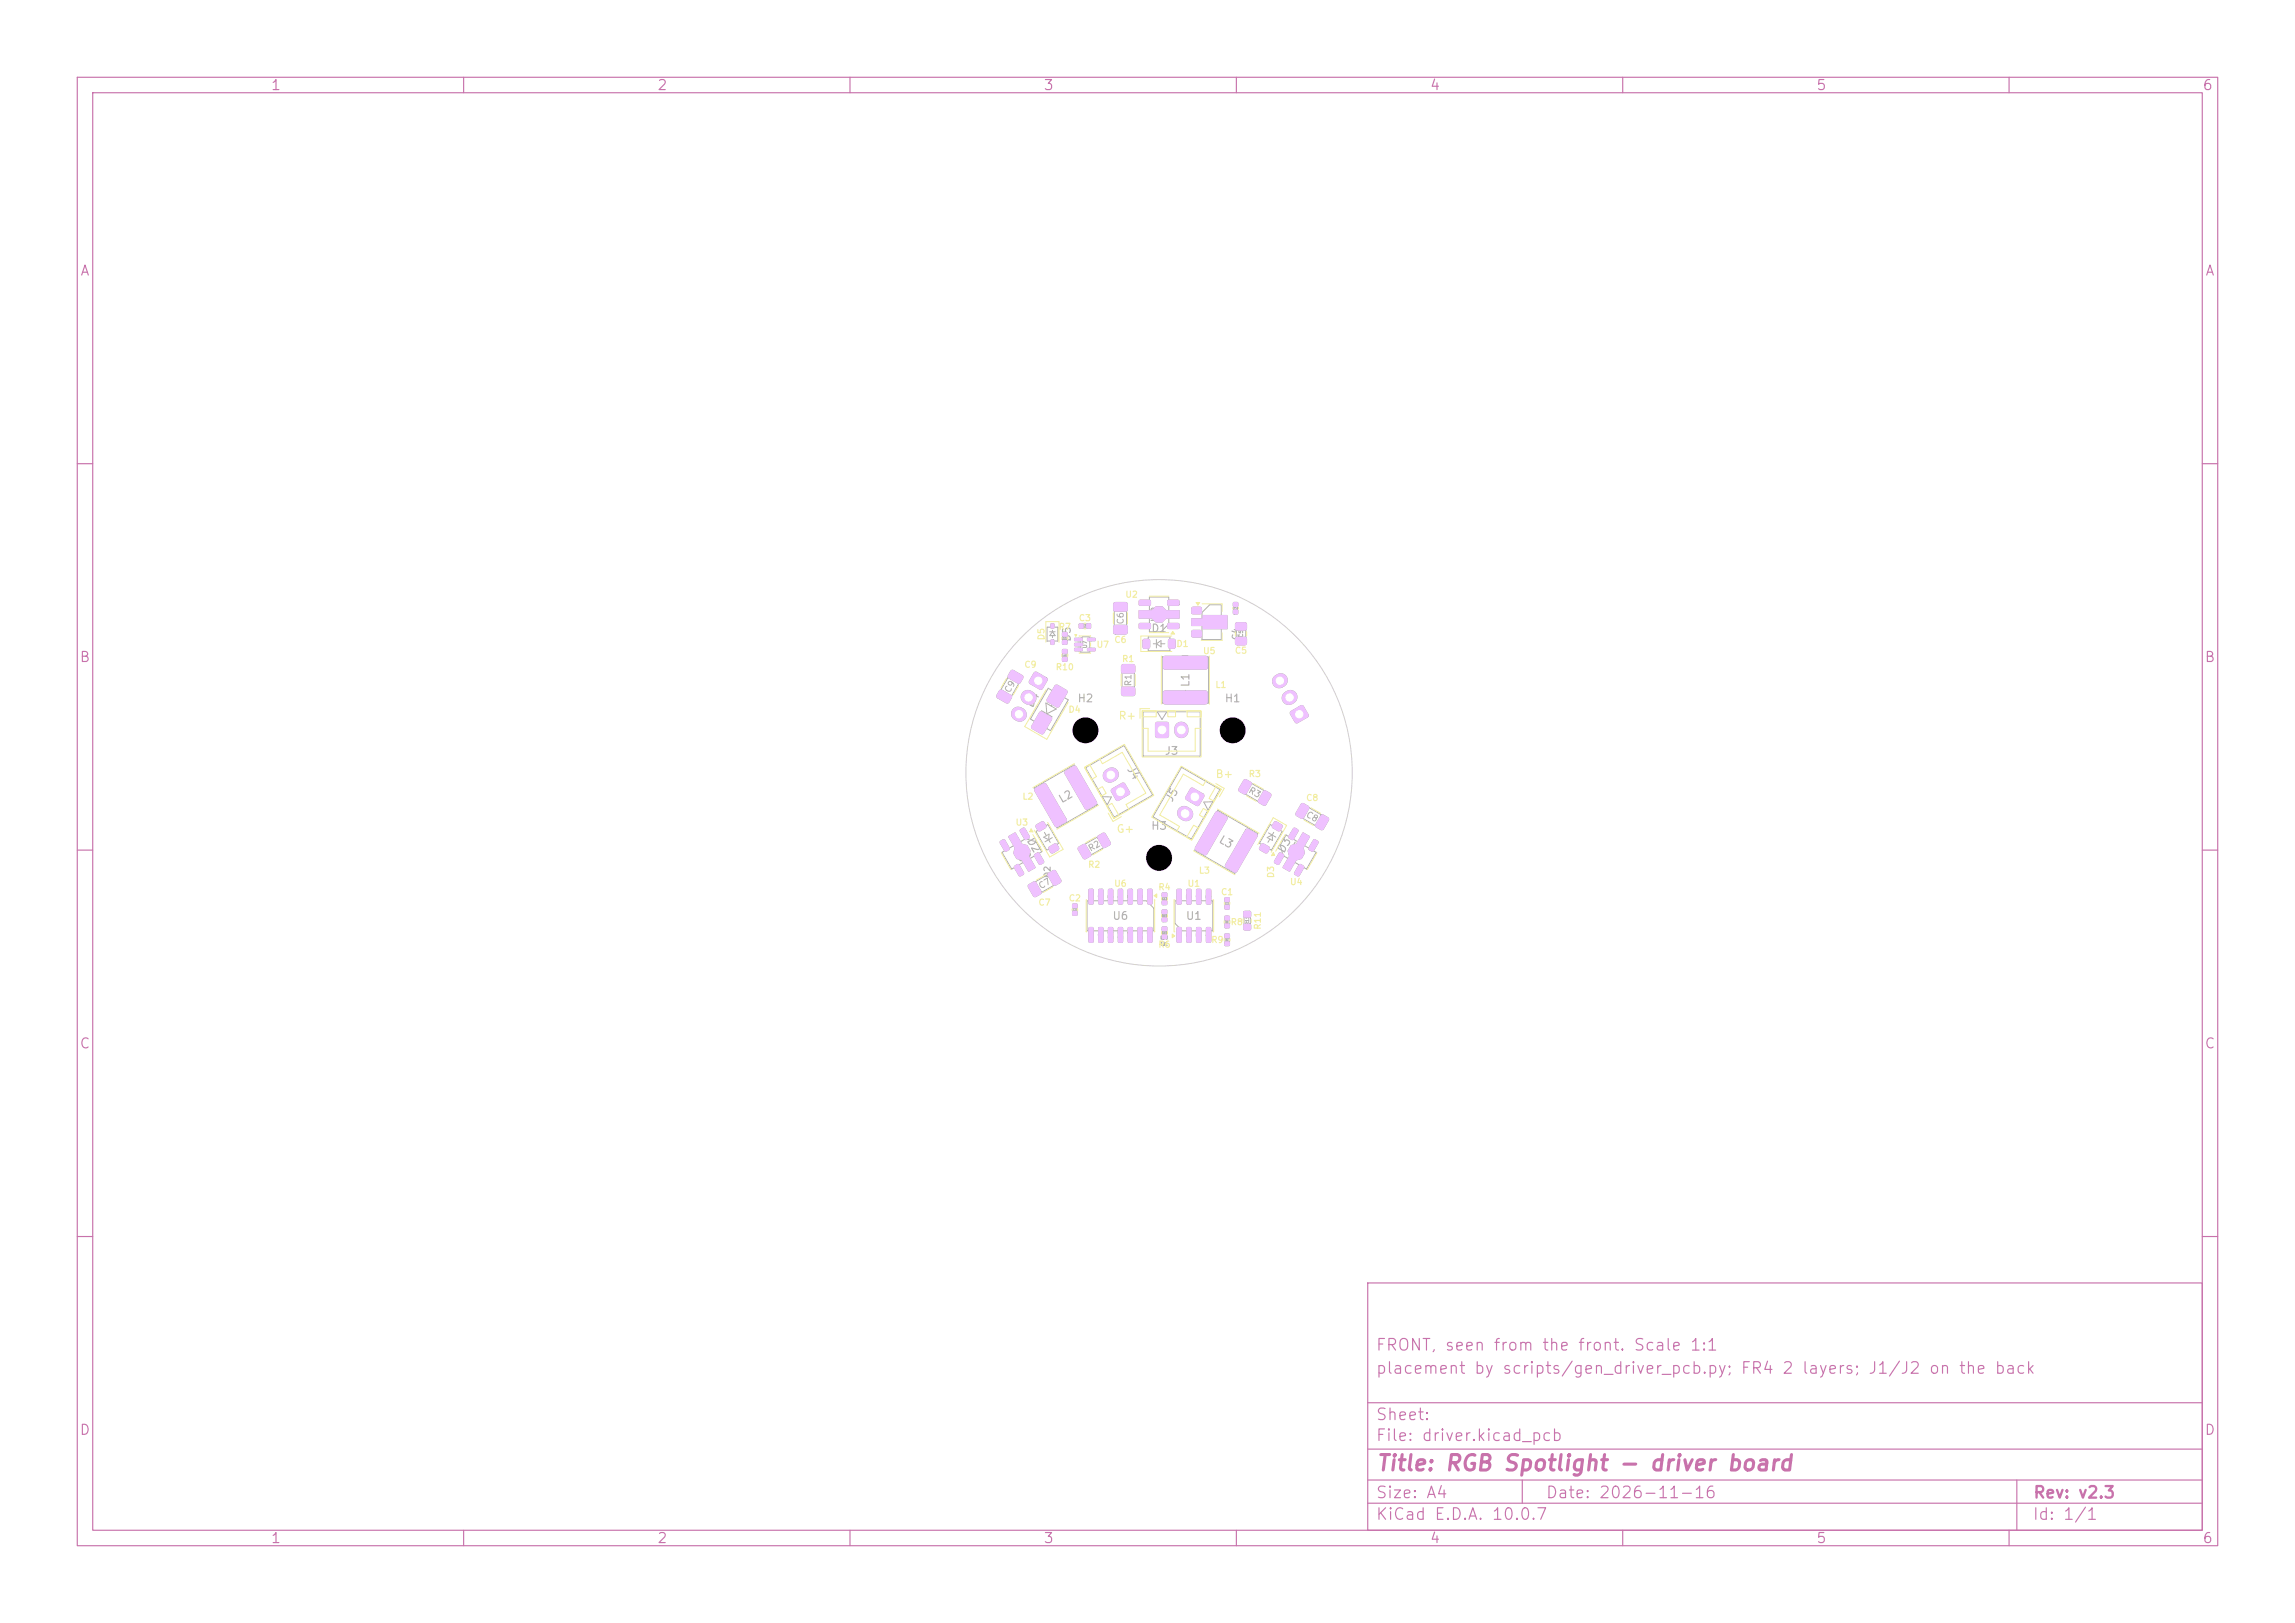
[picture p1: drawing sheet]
<svg xmlns="http://www.w3.org/2000/svg" width="297mm" height="210mm" viewBox="0 0 297 210" stroke-linecap="round" stroke-linejoin="round" font-family="sans-serif">
<defs><g id="words">
<text font-size="2" fill="#c872ab" x="178" y="190.8">Title: RGB Spotlight - driver board</text>
<g font-size="1.7" fill="#afafaf">
<text x="149" y="80.8">2</text>
<text x="152.4" y="87">2</text>
<text x="152.4" y="91.5">1</text>
<text x="133.5" y="111.2" transform="rotate(-90 133.5 111.2)">2</text>
<text x="169" y="111.2" transform="rotate(-90 169 111.2)">2</text>
</g>
<text font-size="1.5" fill="#afafaf" x="155.6" y="81.7">2</text>
<g font-size="1.5" fill="#c872ab">
<text x="178" y="178.1">placement by scripts/gen_driver_pcb.py; FR4 2 layers; J1/J2 on the back</text>
<text x="178" y="175.1">FRONT, seen from the front. Scale 1:1</text>
<text x="178" y="184.1">Sheet:</text>
<text x="178" y="186.8">File: driver.kicad_pcb</text>
<text x="178" y="197">KiCad E.D.A. 10.0.7</text>
<text x="178" y="194.2">Size: A4</text>
<text x="200" y="194.2">Date: 2026-11-16</text>
<text x="263" y="197">Id: 1/1</text>
<text x="263" y="194.2">Rev: v2.3</text>
</g>
<g font-size="1.3" fill="#c872ab">
<text x="35" y="12">1</text>
<text x="85" y="12">2</text>
<text x="135" y="12">3</text>
<text x="185" y="12">4</text>
<text x="235" y="12">5</text>
<text x="285" y="12">6</text>
<text x="10.3" y="36">A</text>
<text x="285.3" y="36">A</text>
<text x="10.2" y="86">B</text>
<text x="285.2" y="86">B</text>
<text x="10.2" y="136">C</text>
<text x="285.2" y="136">C</text>
<text x="10.2" y="186">D</text>
<text x="285.2" y="186">D</text>
<text x="35" y="200">1</text>
<text x="85" y="200">2</text>
<text x="135" y="200">3</text>
<text x="185" y="200">4</text>
<text x="235" y="200">5</text>
<text x="285" y="200">6</text>
</g>
<g font-size="1" fill="#afafaf">
<text x="138.8" y="83.1" transform="rotate(-90 138.8 83.1)">D5</text>
<text x="148.9" y="82.1">D1</text>
<text x="150.3" y="80.6" transform="rotate(-90 150.3 80.6)">U2</text>
<text x="157.8" y="81.6" transform="rotate(-90 157.8 81.6)">U5</text>
<text x="154.2" y="89" transform="rotate(-90 154.2 89)">L1</text>
<text x="133.7" y="91.9" transform="rotate(-60 133.7 91.9)">D4</text>
<text x="139.4" y="91.1">H2</text>
<text x="158.4" y="91.1">H1</text>
<text x="145.6" y="99.6" transform="rotate(60 145.6 99.6)">J4</text>
<text x="150.7" y="97.9">J3</text>
<text x="137.4" y="104.2" transform="rotate(-30 137.4 104.2)">L2</text>
<text x="148.9" y="107.6">H3</text>
<text x="151.8" y="104" transform="rotate(-60 151.8 104)">J5</text>
<text x="131.9" y="111.9" transform="rotate(-30 131.9 111.9)">U3</text>
<text x="132.6" y="108.8" transform="rotate(60 132.6 108.8)">D2</text>
<text x="157.5" y="109.1" transform="rotate(30 157.5 109.1)">L3</text>
<text x="166.3" y="110.7" transform="rotate(-60 166.3 110.7)">D3</text>
<text x="166.7" y="109.9" transform="rotate(30 166.7 109.9)">U4</text>
<text x="143.9" y="119.3">U6</text>
<text x="153.4" y="119.3">U1</text>
</g>
<g font-size="1" fill="#f2eda1">
<text x="144.7" y="93.4">R+</text>
<text x="157.2" y="100.9">B+</text>
<text x="144.4" y="108">G+</text>
</g>
<g font-size=".8" fill="#f2eda1">
<text x="145.6" y="77.5">U2</text>
<text x="135.4" y="82.9" transform="rotate(-90 135.4 82.9)">D5</text>
<text x="136.9" y="81.7">R7</text>
<text x="139.5" y="80.6">C3</text>
<text x="144.1" y="83.4">C6</text>
<text x="152.2" y="83.9">D1</text>
<text x="132.5" y="86.6">C9</text>
<text x="136.6" y="86.9">R10</text>
<text x="141.8" y="84">U7</text>
<text x="145.1" y="85.9">R1</text>
<text x="155.6" y="84.8">U5</text>
<text x="157.2" y="89.2">L1</text>
<text x="159.7" y="84.8">C5</text>
<text x="138.2" y="92.4">D4</text>
<text x="161.5" y="100.7">R3</text>
<text x="131.4" y="107">U3</text>
<text x="132.2" y="103.7">L2</text>
<text x="169" y="103.8">C8</text>
<text x="140.7" y="112.5">R2</text>
<text x="155.1" y="113.2">L3</text>
<text x="165.1" y="113.7" transform="rotate(-90 165.1 113.7)">D3</text>
<text x="134.3" y="117.4">C7</text>
<text x="138.2" y="116.8">C2</text>
<text x="144.1" y="114.9">U6</text>
<text x="149.8" y="115.4">R4</text>
<text x="153.6" y="114.9">U1</text>
<text x="157.9" y="116">C1</text>
<text x="166.9" y="114.7">U4</text>
<text x="149.8" y="122.8">R6</text>
<text x="156.7" y="122.2">R9</text>
<text x="163.4" y="120.4" transform="rotate(-90 163.4 120.4)">R11</text>
</g>
<g font-size=".8" fill="#afafaf">
<text x="145.6" y="80.9" transform="rotate(-90 145.6 80.9)">C6</text>
<text x="160.5" y="82.9" transform="rotate(-90 160.5 82.9)">C4</text>
<text x="130.8" y="89.9" transform="rotate(-60 130.8 89.9)">C9</text>
<text x="146.6" y="88.9" transform="rotate(-90 146.6 88.9)">R1</text>
<text x="161.3" y="102.6" transform="rotate(30 161.3 102.6)">R3</text>
<text x="168.8" y="105.8" transform="rotate(30 168.8 105.8)">C8</text>
<text x="136.1" y="113.7" transform="rotate(-90 136.1 113.7)">D2</text>
<text x="141.2" y="110.4" transform="rotate(-30 141.2 110.4)">R2</text>
<text x="134.7" y="115.3" transform="rotate(-30 134.7 115.3)">C7</text>
<text x="151.3" y="122.6" transform="rotate(-90 151.3 122.6)">R5</text>
</g>
<g font-size=".7" fill="#afafaf">
<text x="150.9" y="94.8" transform="rotate(-90 150.9 94.8)">1</text>
<text x="153.4" y="94.8" transform="rotate(-90 153.4 94.8)">2</text>
<text x="143.4" y="100.8">2</text>
<text x="153" y="105.8">2</text>
</g>
<g font-size=".6" fill="#afafaf">
<text x="134" y="88.6">1</text>
<text x="165.3" y="88.6">3</text>
<text x="131.5" y="92.9">3</text>
<text x="132.7" y="90.7">2</text>
<text x="166.5" y="90.7">2</text>
<text x="167.8" y="92.9">1</text>
<text x="144.6" y="102.9">1</text>
<text x="154.3" y="103.6">1</text>
<text x="141.6" y="116.4" transform="rotate(-90 141.6 116.4)">7</text>
<text x="142.9" y="116.4" transform="rotate(-90 142.9 116.4)">6</text>
<text x="144.2" y="116.4" transform="rotate(-90 144.2 116.4)">5</text>
<text x="145.5" y="116.4" transform="rotate(-90 145.5 116.4)">4</text>
<text x="146.7" y="116.4" transform="rotate(-90 146.7 116.4)">3</text>
<text x="148" y="116.4" transform="rotate(-90 148 116.4)">2</text>
<text x="149.3" y="116.4" transform="rotate(-90 149.3 116.4)">1</text>
<text x="153.1" y="116.4" transform="rotate(-90 153.1 116.4)">8</text>
<text x="154.3" y="116.4" transform="rotate(-90 154.3 116.4)">7</text>
<text x="155.6" y="116.4" transform="rotate(-90 155.6 116.4)">6</text>
<text x="156.9" y="116.4" transform="rotate(-90 156.9 116.4)">5</text>
<text x="141.6" y="121.3" transform="rotate(-90 141.6 121.3)">8</text>
<text x="142.9" y="121.3" transform="rotate(-90 142.9 121.3)">9</text>
<text x="144.2" y="121.6" transform="rotate(-90 144.2 121.6)">10</text>
<text x="145.5" y="121.6" transform="rotate(-90 145.5 121.6)">11</text>
<text x="146.7" y="121.6" transform="rotate(-90 146.7 121.6)">12</text>
<text x="148" y="121.6" transform="rotate(-90 148 121.6)">13</text>
<text x="149.3" y="121.6" transform="rotate(-90 149.3 121.6)">14</text>
<text x="153.1" y="121.3" transform="rotate(-90 153.1 121.3)">1</text>
<text x="154.3" y="121.3" transform="rotate(-90 154.3 121.3)">2</text>
<text x="155.6" y="121.3" transform="rotate(-90 155.6 121.3)">3</text>
<text x="156.9" y="121.3" transform="rotate(-90 156.9 121.3)">4</text>
</g>
<g font-size=".5" fill="#afafaf">
<text x="140.8" y="84" transform="rotate(-90 140.8 84)">U7</text>
<text x="161" y="82.5" transform="rotate(-90 161 82.5)">C5</text>
</g>
<text font-size=".4" fill="#afafaf" x="161.7" y="119.7" transform="rotate(-90 161.7 119.7)">R11</text>
<g font-size=".3" fill="#afafaf">
<text x="138" y="82.9" transform="rotate(-90 138 82.9)">R7</text>
<text x="139.4" y="83">1</text>
<text x="139.4" y="83.7">2</text>
<text x="140.1" y="81.2">C3</text>
<text x="141" y="83">5</text>
<text x="160.1" y="79" transform="rotate(-90 160.1 79)">C4</text>
<text x="138" y="85.2" transform="rotate(-90 138 85.2)">R10</text>
<text x="139.4" y="84.3">3</text>
<text x="141" y="84.3">4</text>
<text x="131.7" y="112.8">4</text>
<text x="139.3" y="118" transform="rotate(-90 139.3 118)">C2</text>
<text x="150.9" y="118.8" transform="rotate(-90 150.9 118.8)">R5</text>
<text x="150.9" y="116.6" transform="rotate(-90 150.9 116.6)">R4</text>
<text x="159" y="117.2" transform="rotate(-90 159 117.2)">C1</text>
<text x="159" y="119.6" transform="rotate(-90 159 119.6)">R8</text>
<text x="150.9" y="121" transform="rotate(-90 150.9 121)">R6</text>
<text x="159" y="121.9" transform="rotate(-90 159 121.9)">R9</text>
</g>
<g font-size=".2" fill="#afafaf">
<text x="137.7" y="82.3">2</text>
<text x="159.8" y="79.3">1</text>
</g>
</g></defs>
<g fill="none" stroke="#c872ab" stroke-width=".15">
<path d="M10 10h277v190h-277zM12 12h273v186h-273zM60 10v2M110 10v2M160 10v2M210 10v2M260 10v2M10 60h2M285 60h2M10 110h2M285 110h2M10 160h2"/>
<path d="M177 166h108v32h-108zM285 160h2M60 198v2M110 198v2M160 198v2M177 194.5h108M177 191.5h108M177 187.5h108M177 181.5h108M197 191.5v3M210 198v2M260 198v2"/>
<path d="M261 191.5v6.5"/>
</g>
<circle cx="150" cy="100" r="25" fill="none" stroke="#d0d2cd" stroke-width=".13"/>
<g fill="none" stroke="#afafaf" stroke-width=".13">
<path d="M144.2 78h.1h1.4l.2 .2v.7l-.3 .2h-1.3l-.2-.3zM144.2 78.4h1.6v3.2h-1.6zM147.4 79h1.7l.5-.5h.8l.5 .5h1.7v1h-1.7l-.5 .5h-.8l-.5-.5h-1.7zM147.5 77.7h1.3l.1 .1v.4l-.2 .2-1.2-.1-.1-.1zM148.7 77.3h2.5v3.5l-1 1h-1.5zM151.2 77.7h1.3l.1 .1v.4l-.2 .2-1.2-.1-.1-.1zM154.3 78.6h1.1l.1 .2v.5l-.2 .1h-1l-.1-.2zM155.5 79.3l1.1-1h1.4v4.5h-2.5zM159.6 78.9h.6v.5h-.6zM159.6 78h.6v.5h-.6zM159.6 78.2h.6v1h-.6zM129.4 89.3h.3l1.2 .7v.3l-.4 .6-.3 .1-1.2-.8v-.2z"/>
<path d="M130.8 87.1l1.4 .8-1.6 2.7-1.4-.8zM130.9 86.8l.2-.1 1.2 .8 .1 .2-.4 .7h-.3l-1.2-.7v-.3zM131.2 91.8l.6-.3 .6 .2a.85 .85 0 0 1 .3 1.2 .85 .85 0 0 1-1.2 .3l-.2-.1a.85 .85 0 0 1-.1-1.3zM132.4 89.6l.6-.3 .6 .3a.85 .85 0 0 1 .4 1.1 .85 .85 0 0 1-1.2 .3l-.2-.1a.85 .85 0 0 1-.2-1.3zM133.9 87h.3l1.2 .7 .1 .2v.2l-.7 1.1h-.2l-1.3-.7-.1-.2v-.2zM134.6 92.1h.3l1.2 .8v.2l-1 1.7-.2 .2-.2-.1-1.2-.8v-.2zM134.8 92l1.4 .8M135.4 91l1.3 .7-1.2 .7zM135.5 92.4l-.5 .7M135.5 81.2h1.4v1.8h-1.4zM135.6 89.1l2.6 1.5-2.3 3.9-2.6-1.5zM135.9 81.8h.7"/>
<path d="M136 80.7h.4v.6h-.4zM136 82.8h.4v.6h-.4zM136.2 81.8l.4 .5h-.7zM136.2 81.6v.2M136.2 82.3v.2M136.5 90.5l-.5 .9M136.6 88.7h.3l1.2 .8v.2l-1 1.7-.2 .1h-.2l-1.2-.8v-.2zM137.5 82.9h.6v.4h-.6zM137.5 81.9h.6v.4h-.6zM137.5 85.1h.6v.4h-.6zM137.5 84.1h.6v.4h-.6zM137.5 82.1h.6v1h-.6z"/>
<path d="M137.5 84.3h.6v1h-.6zM137.8 99.8l1.2-.6h.2l2.7 4.6v.2l-1.1 .7h-.3l-2.7-4.6zM139.1 82.6h.9l.1 .3h-1zM139.1 83.3l.9-.1 .1 .3-1 .1zM139.1 83.9h.9l.1 .3h-1zM139.7 80.7h.5v.6h-.5zM139.9 80.7h1v.6h-1zM140.1 82.4h.9v2h-1.2v-1.7zM140.5 99.3l5-2.8 3.7 6.4-5 2.8zM140.6 80.7h.5v.6h-.5zM140.8 83.9h.9v.3h-.9zM140.8 82.6h.9v.3h-.9z"/>
<path d="M143 99.8l.5-.3a.85 .85 0 0 1 1.1 .3 .85 .85 0 0 1-.3 1.1l-.3 .2a.85 .85 0 0 1-1.1-.2 .85 .85 0 0 1 .1-1.1zM144.2 81l.1-.1h1.4l.2 .2v.8l-.3 .1h-1.3l-.2-.2zM145.2 86h.2h1.3l.2 .2v.7l-.3 .2h-1.3l-.2-.3zM145.2 89l.2-.1h1.3l.2 .2v.8l-.3 .1h-1.3l-.2-.2zM145.2 86.4h1.6v3.2h-1.6zM147.5 80.7h1.3l.1 .1v.4l-.2 .2-1.2-.1-.1-.1zM147.9 92.1h7.4v5.7h-7.4zM148 82.8l.1-.1 .6 .1 .1 .1-.1 .9-.1 .1-.6-.1-.1-.1zM148.6 82.4h2.8v1.8h-2.8zM149.3 83.3h.4M149.6 93.5l.2-.1 1.4 .1v.2v1.5v.2h-.2h-1.4l-.1-.2v-1.5zM149.7 82.8v1.1"/>
<path d="M149.7 83.3l.5-.4v.8zM149.8 92.1l.6 1 .6-1M150.2 83.3h.5M150.4 85h6v6h-6zM150.6 89.5l.2-.1h5.3l.1 .3v1.2l-.2 .2h-5.3l-.1-.3zM150.6 85l.2-.1h5.3l.1 .2v1.3l-.2 .2h-5.3l-.1-.2zM151.2 80.7h1.3l.1 .1v.4l-.2 .2-1.2-.1-.1-.1zM151.3 82.8l.1-.1 .6 .1 .1 .1-.1 .9-.1 .1-.6-.1-.1-.1zM152.3 93.7a.85 .85 0 0 1 .9-.2 .85 .85 0 0 1 .5 .8v.3a.85 .85 0 0 1-.8 .8 .85 .85 0 0 1-.9-.8l.1-.5zM152.9 99.3l5 2.9-3.7 6.4-5-2.9zM154.2 80h1.5v-.4h3.1v1.8h-3.1v-.4h-1.5zM154.3 81.6h1.1l.1 .2v.5l-.2 .1h-1l-.1-.2z"/>
<path d="M159.9 82.5l.2-.1 1.1 .1 .1 .2v.6l-.2 .1h-1.1l-.1-.2zM159.9 80.6h.2h1.1l.1 .2v.6l-.2 .2-1.1-.1-.1-.2zM160 81h1.2v2h-1.2zM164.9 87.5l.4-.2a.85 .85 0 0 1 1.2 .3 .85 .85 0 0 1-.3 1.2l-.2 .1a.85 .85 0 0 1-1.1-.2 .85 .85 0 0 1 0-1.2zM166.2 89.7l.4-.2a.85 .85 0 0 1 1.1 .3 .85 .85 0 0 1-.3 1.1l-.2 .1a.85 .85 0 0 1-1.1-.2 .85 .85 0 0 1 .1-1.1zM167 92.1l1.3-.8h.2l.8 1.1v.2l-.1 .2-1.3 .7h-.2l-.7-1.1zM129.4 108.9l.4-.2h.2l.6 1v.2l-.4 .2h-.1l-.7-1zM129.7 110.3l3-1.8 1.4 .4 .7 1.3-3.9 2.3zM130.5 108.2l.9-.5 .8 1.5 .7 .2 .4 .7-.2 .7 .9 1.5-.9 .5-.8-1.5-.7-.2-.4-.7 .2-.7zM131.3 112.1l.3-.2h.2l.7 1v.2l-.4 .2h-.2l-.6-1zM132 107.4l.4-.2h.2l.6 1v.2l-.4 .2h-.2l-.6-1zM133.1 114.5l.6-.4h.3l.7 1.2v.3l-.6 .4h-.3l-.7-1.2z"/>
<path d="M133.4 114.4l2.8-1.6 .8 1.4-2.8 1.6zM133.8 102l5.2-3 3 5.2-5.2 3zM133.9 110.6l.3-.2h.2l.7 1-.1 .2-.3 .2h-.2l-.6-1zM133.9 102.1l1.2-.7h.2l2.7 4.6v.3l-1.1 .6h-.3l-2.7-4.5zM134.1 107.6l1.5-.9 1.4 2.4-1.5 .9zM134.1 106.8l.9-.5 .3 .5 .1 .2-.8 .5h-.2l-.3-.5zM135.1 108.3l.7-.4-.1 .8zM135.2 107.7l.2 .4M135.7 113l.6-.3h.3l.7 1.2v.2l-.7 .4h-.3l-.7-1.2zM135.7 108.7l.2 .3M135.7 108.7l-.5 .2M135.7 109.6l.9-.4 .2 .1 .2 .5-.1 .2-.8 .4-.4-.5z"/>
<path d="M136.2 108.4l-.5 .3M138.8 117.9h.6v.5h-.6zM138.8 117h.6v.5h-.6zM138.9 117.2h.4v1h-.4zM139.6 109.7l.6-.4h.3l.6 1.2v.2l-.6 .4h-.3l-.7-1.2zM139.8 109.6l2.8-1.6 .8 1.4-2.8 1.6zM140.7 116.5h7.6l1 1v3h-8.6zM140.9 115.1h.4h.2v1.7l-.1 .2h-.4l-.1-.1zM142.1 108.2l.6-.4h.3l.7 1.2v.3l-.7 .3h-.2l-.7-1.1zM142.2 115.1h.4h.1l.1 1.7-.1 .2h-.4l-.1-.1zM142.7 103.1h1.1l-.5 1.1M143.5 115.1h.4h.1v1.7l-.1 .2h-.3l-.2-.1z"/>
<path d="M143.9 102.2l1.3-.9h.2l.8 1.2v.2l-.1 .1-1.3 .8h-.2l-.8-1.2zM144.7 115.1h.5h.1v1.7l-.1 .2h-.3l-.2-.1zM146 115.1h.4h.2v1.7l-.1 .2h-.4l-.1-.1zM147.3 115.1h.4h.1v1.7l-.1 .2h-.3l-.1-.1zM148.6 115.1h.4h.1v1.7l-.1 .2h-.3l-.2-.1zM150.4 116.6h.6v.4h-.6zM150.4 115.6h.6v.4h-.6zM150.4 118.8h.6v.4h-.6zM150.4 117.8h.6v.4h-.6zM150.4 120h.6v.4h-.6zM150.4 115.8h.6v1h-.6zM150.4 118h.6v1h-.6z"/>
<path d="M152 116.5h4.9v4h-3.9l-1-1zM152.3 115.1h.4h.2v1.7l-.1 .2h-.4l-.1-.1zM152.6 104.6l.6-.3 .7 .3a.85 .85 0 0 1 .3 1.2 .85 .85 0 0 1-1.1 .3l-.3-.2a.85 .85 0 0 1-.2-1.3zM153.6 115.1h.4h.2v1.7l-.1 .2h-.4l-.1-.1zM154.1 102h.3l1.3 .7 .1 .2-.6 1.2-.2 .1h-.2l-1.3-.7-.1-.2 .1-.2zM154.9 115.1h.4h.1v1.7l-.1 .2h-.3l-.2-.1zM156.1 115.1h.5h.1v1.7l-.1 .2h-.3l-.2-.1zM157 103.7l-1.2 .1 .5 1M157.4 105.1h.2l1.1 .6 .1 .2-2.6 4.6-.3 .1-1.1-.6-.1-.3zM157.6 104.8l5.2 3-3 5.2-5.2-3zM158.5 119.6h.6v.4h-.6zM158.5 118.6h.6v.4h-.6z"/>
<path d="M158.5 118.8h.6v1h-.6zM158.5 117.1h.6v.5h-.6zM158.5 116.2h.6v.5h-.6zM158.6 116.4h.4v1h-.4zM161 118h.8v.6h-.8zM161 119.6h.8v.7h-.8zM161 118.3h.8v1.6h-.8zM161 100.9h.3l.5 .3 .2 .3-.7 1.1-.2 .2-.7-.4-.1-.2zM161.3 107.3h.2l1.1 .6 .1 .3-2.6 4.5-.3 .2-1.1-.7-.1-.2zM161.4 101l2.8 1.6-.8 1.4-2.8-1.6zM163.3 109.2h.2l.8 .4v.3l-.3 .4-.3 .1-.7-.5v-.2zM163.5 102.4h.3l.6 .3 .1 .2-.7 1.2-.2 .1-.6-.3-.2-.3z"/>
<path d="M164 108.4l.6-.4 .1 .8zM164.2 107.8l.9 .5M164.3 108.6l-.2 .4M164.4 106.7l1.5 .9-1.4 2.4-1.5-.9zM164.8 107.7l-.2 .3M164.9 106.4l.3-.1 .7 .5v.2l-.3 .5h-.2l-.7-.4v-.3zM165.6 110.4h.2l.3 .2v.1l-.6 1.1-.1 .1-.4-.2-.1-.2zM166.4 108l3.9 2.3-1.2 2.2-3.1-1.8-.3-1.4zM167.4 107.2l.1-.1 .4 .2 .1 .2-.6 1.1-.2 .1-.3-.2-.1-.2zM168.2 111.9l.1-.1 .4 .2v.2l-.6 1.1-.1 .1-.4-.2-.1-.2zM168.4 104h.3l.6 .3 .1 .3-.7 1.2-.2 .1-.7-.4-.1-.2zM168.6 107.7l.9 .5-.9 1.5 .2 .7-.4 .7-.7 .2-.8 1.5-.9-.5 .9-1.5-.2-.7 .4-.7 .7-.2z"/>
<path d="M168.8 104.2l2.8 1.6-.8 1.4-2.8-1.6zM170 108.7h.2l.4 .2v.1l-.6 1.1-.2 .1-.3-.2-.1-.2zM171 105.5h.3l.5 .3 .2 .2-.7 1.3-.3 .1-.6-.4-.2-.2zM140.9 120h.4l.2 .1v1.7l-.1 .1h-.4h-.1zM142.2 120h.4l.1 .1 .1 1.7-.1 .1h-.4h-.1zM143.5 120h.4l.1 .1v1.7l-.1 .1h-.3h-.2zM144.7 120h.5l.1 .1v1.7l-.1 .1h-.3h-.2zM146 120h.4l.2 .1v1.7l-.1 .1h-.4h-.1zM147.3 120h.4l.1 .1v1.7l-.1 .1h-.3h-.1zM148.6 120h.4l.1 .1v1.7l-.1 .1h-.3h-.2zM150.4 121h.6v.4h-.6zM150.4 120.2h.6v1h-.6z"/>
<path d="M152.3 120h.4l.2 .1v1.7l-.1 .1h-.4h-.1zM153.6 120h.4l.2 .1v1.7l-.1 .1h-.4h-.1zM154.9 120h.4l.1 .1v1.7l-.1 .1h-.3h-.2zM156.1 120h.5l.1 .1v1.7l-.1 .1h-.3h-.2zM158.5 121.9h.6v.4h-.6zM158.5 120.9h.6v.4h-.6zM158.5 121.1h.6v1h-.6z"/>
<circle cx="140.5" cy="94.5" r="1.6"/>
<circle cx="159.5" cy="94.5" r="1.6"/>
<circle cx="150" cy="111" r="1.6"/>
</g>
<path d="M154.8 78h.5l-.3 .3zM155.6 78.1h2.6v1M135.3 83.1v-2.7h1.7v2.7M152.9 99.1l5.1 3-3.8 6.6-5.1-3zM158.2 81.9v1h-2.8M154.5 106.8l.6 .3-.9 1.6-.6-.4zM155.7 104.6l.7 .4-.5 .8-.7-.3zM156.1 101l-.4 .6-2.6-1.4-3 5.3 2.5 1.4-.3 .7M157.3 101.4l1.1 .6-.6 1.1M157.4 101.7l.6 .4-.9 1.6-.6-.4z" fill="none" stroke="#f2eda1" stroke-width=".13"/>
<path d="M154.8 78h.5l-.3 .3z" fill="#f2eda1"/>
<path d="M135.4 89.2l-2.8 4.8 2.9 1.7 2.7-4.8M137.4 82.4v.4M138.2 82.4v.4M150.3 84.9v6.2M156.5 84.9v6.2M140.6 116.4v4.2M149.4 116.4v4.2M149.4 115.9l.3-.2v.4zM158.4 116.8v.2M159.2 116.8v.2" fill="none" stroke="#f2eda1" stroke-width=".13"/>
<path d="M149.4 115.9l.3-.2v.4z" fill="#f2eda1"/>
<path d="M148.7 77.1h2.5M148.7 81.9h2.5M151.8 81.7l.2 .3h-.5zM150.3 116.1v.4M151.1 116.1v.4" fill="none" stroke="#f2eda1" stroke-width=".13"/>
<path d="M151.8 81.7l.2 .3h-.5z" fill="#f2eda1"/>
<path d="M139.1 82.1h.3l-.2 .2zM139.7 82.3h1.4M139.7 84.5h1.4M141.1 83.2v.4M138.7 117.6v.2M139.5 117.6v.2M150.3 118.3v.4M151.1 118.3v.4" fill="none" stroke="#f2eda1" stroke-width=".13"/>
<path d="M139.1 82.1h.3l-.2 .2z" fill="#f2eda1"/>
<g fill="none" stroke="#f2eda1" stroke-width=".13">
<path d="M144.1 79.3v1.4M145.9 79.3v1.4M130.3 87.8l-.8 1.2M131.8 88.7l-.7 1.2M145.1 87.3v1.4M146.9 87.3v1.4M151.6 82.3h-4v2h4M141.8 108.3l-1.3 .7M142.7 109.9l-1.3 .7M152 116.4h-.1v4.2h.1M157 116.4h.1v4.2h-.1M161.3 103l1.3 .7"/>
<path d="M162.2 101.4l1.3 .7M150.3 120.5v.4M151.1 120.5v.4M151.7 120.9l.3 .2-.3 .2z"/>
</g>
<path d="M151.7 120.9l.3 .2-.3 .2z" fill="#f2eda1"/>
<g fill="none" stroke="#f2eda1" stroke-width=".13">
<path d="M137.4 84.6v.4M138.2 84.6v.4M140.3 80.6h.2M140.3 81.4h.2M140.3 99.3l5.2-3 3.8 6.6-5.2 3zM140.4 99.3l.6-.4 .9 1.6-.6 .4zM142.3 98.2l.4 .6 2.5-1.5 3.1 5.3-2.6 1.5 .4 .7M159.9 81.7v.6M161.3 81.7v.6M135.6 106.4l2 3.5-1.7 1-2.1-3.5M142 102.2l.7-.4 .5 .8-.7 .4zM143.3 104.3l.6-.4 .9 1.6-.6 .4z"/>
<path d="M143.4 105.2l.6 1.1 1.1-.6M160.9 118.9v.5M161.9 118.9v.5M162.8 109.3l2-3.5 1.7 1-2 3.5M164.8 110.3l.2 .4h-.5zM166.3 108l-1.2 2.2M170.4 110.3l-1.2 2.2"/>
</g>
<path d="M164.8 110.3l.2 .4h-.5z" fill="#f2eda1"/>
<path d="M129.6 110.3l1.2 2.2M133.4 107.2l.3 .5-.4-.1zM133.7 108l1.2 2.2M135.3 113.2l-1.2 .7M136.3 114.8l-1.3 .7M154.4 110.1l5.4 3.1M157.6 104.7l5.3 3.1M168.7 106.1l1.3 .7M169.7 104.5l1.2 .7" fill="none" stroke="#f2eda1" stroke-width=".13"/>
<path d="M133.4 107.2l.3 .5-.4-.1z" fill="#f2eda1"/>
<g fill="none" stroke="#f2eda1" stroke-width=".13">
<path d="M159.5 78.6v.2M160.3 78.6v.2M139 98.8l-5.3 3.1M147.8 92h7.6v6h-7.6zM147.8 94.2h.8v3h6.1v-3h.7M147.8 92h1.8v.7h-1.8zM148.8 91.7h-1.3v1.2M151.1 92h1v.7h-1zM153.6 92h1.8v.7h-1.8zM142.2 104.2l-5.4 3.1M158.4 119.1v.4M159.2 119.1v.4"/>
<path d="M158.4 121.4v.4M159.2 121.4v.4"/>
</g>
<path d="M154.1 102h.3l1.4 .8v.3l-.7 1.2h-.3l-1.4-.9v-.3z" fill="#efc1ff"/>
<path d="M153.2 105.2l.3 .1" fill="none" stroke="#efc1ff" stroke-width="1.8"/>
<circle cx="159.5" cy="94.5" r="1.65" fill="#efc1ff" stroke="#efc1ff" stroke-width=".13"/>
<g fill="#efc1ff">
<path d="M136 80.7h.4v.6h-.4z"/>
<path d="M136 82.8h.4v.6h-.4z"/>
</g>
<circle cx="150" cy="111" r="1.65" fill="#efc1ff" stroke="#efc1ff" stroke-width=".13"/>
<g fill="#efc1ff">
<path d="M154.2 78.6l.2-.1h1l.1 .3v.5l-.2 .2h-1l-.2-.3z"/>
<path d="M154.2 80h1.4l.1-.4h3.1v1.8h-3.1l-.1-.4h-1.4z"/>
<path d="M154.2 81.6l.2-.1h1l.1 .3v.5l-.2 .2h-1l-.2-.3z"/>
<path d="M137.5 82.8h.6v.6h-.6z"/>
<path d="M137.5 81.8h.6v.6h-.6z"/>
<path d="M150.6 89.5l.2-.1h5.3l.2 .2v1.3l-.3 .3-5.3-.1-.2-.2z"/>
<path d="M150.6 85l.2-.1h5.3l.2 .2v1.3l-.3 .3-5.3-.1-.2-.2z"/>
<path d="M134.5 92.1h.4l1.1 .6 .2 .3-1.1 1.9-.2 .1-1.3-.7-.2-.2z"/>
<path d="M136.5 88.7l.4-.1 1.1 .7 .2 .2-1.1 1.9-.2 .2-1.3-.7-.2-.3z"/>
<path d="M158.5 117.1h.6v.6h-.6z"/>
<path d="M158.5 116.1h.6v.6h-.6z"/>
<path d="M148.5 115.1l.5-.1 .1 .1 .1 1.8-.2 .1-.3 .1-.2-.2z"/>
<path d="M147.2 115.1l.5-.1 .2 .1v1.8l-.1 .1-.4 .1-.2-.2z"/>
<path d="M146 115.1l.4-.1 .2 .1v1.8l-.1 .1-.4 .1-.2-.2z"/>
<path d="M144.7 115.1l.4-.1 .2 .1v1.8l-.1 .1-.4 .1-.1-.2z"/>
<path d="M143.4 115.1l.5-.1 .2 .1v1.8l-.1 .1-.4 .1-.2-.2z"/>
<path d="M142.2 115.1l.4-.1 .2 .1v1.8l-.1 .1-.4 .1-.2-.2z"/>
<path d="M140.9 115.1l.4-.1 .2 .1v1.8l-.1 .1-.4 .1-.1-.2z"/>
<path d="M140.9 120h.4l.2 .1v1.7l-.1 .2h-.4l-.1-.1z"/>
<path d="M142.2 120h.4l.2 .1v1.7l-.1 .2h-.4l-.2-.1z"/>
<path d="M143.4 120h.5l.2 .1v1.7l-.1 .2h-.4l-.2-.1z"/>
<path d="M144.7 120h.4l.2 .1v1.7l-.1 .2h-.4l-.1-.1z"/>
<path d="M146 120h.4l.2 .1v1.7l-.1 .2h-.4l-.2-.1z"/>
<path d="M147.2 120h.5l.2 .1v1.7l-.1 .2h-.4l-.2-.1z"/>
<path d="M148.5 120h.5l.1 .1 .1 1.7-.2 .2h-.3l-.2-.1z"/>
<path d="M150.4 116.5h.6v.6h-.6z"/>
<path d="M150.4 115.5h.6v.6h-.6z"/>
</g>
<circle cx="140.5" cy="94.5" r="1.65" fill="#efc1ff" stroke="#efc1ff" stroke-width=".13"/>
<g fill="#efc1ff">
<path d="M151.1 80.7l1.4-.1 .1 .2v.5l-.2 .1h-1.2l-.2-.2z"/>
<path d="M147.4 79h1.7l.5-.5h.8l.5 .5h1.7v1l-1.7 .1-.5 .5h-.8l-.5-.5-1.7-.1z"/>
<path d="M151.1 77.7l1.4-.1 .1 .2v.5l-.2 .1h-1.2l-.2-.2z"/>
<path d="M147.4 77.7l1.4-.1 .1 .2v.5l-.2 .1h-1.2l-.1-.2z"/>
<path d="M147.4 80.7l1.4-.1 .1 .2v.5l-.2 .1h-1.2l-.1-.2z"/>
<path d="M150.4 118.7h.6v.6h-.6z"/>
<path d="M150.4 117.7h.6v.6h-.6z"/>
<path d="M138.8 117.9h.6v.6h-.6z"/>
<path d="M138.8 116.9h.6v.6h-.6z"/>
<path d="M139 82.6l1-.1 .1 .4-.1 .1h-.9l-.1-.2z"/>
<path d="M139 83.2h1l.1 .3-.1 .1h-.9l-.1-.1z"/>
<path d="M139 83.9l1-.1 .1 .4-.1 .1h-.9l-.1-.2z"/>
<path d="M140.7 83.9l1-.1 .1 .4-.1 .1h-.9l-.1-.2z"/>
<path d="M140.7 82.6l1-.1 .1 .4-.1 .1h-.9l-.1-.2z"/>
<path d="M144.1 81l.2-.1h1.5l.1 .3v.8l-.3 .1-1.4-.1-.2-.2z"/>
<path d="M144.1 78l.2-.1 1.5 .1 .1 .2v.8l-.3 .2-1.4-.1-.2-.2z"/>
<path d="M145.1 86.1l.3-.2 1.4 .1 .1 .2v.8l-.3 .2-1.4-.1-.1-.2z"/>
<path d="M145.1 89l.3-.1h1.4l.1 .3v.7l-.3 .2-1.4-.1-.1-.2z"/>
<path d="M150.4 120.9h.6v.6h-.6z"/>
<path d="M150.4 119.9h.6v.6h-.6z"/>
<path d="M163.5 102.4l.4-.1 .5 .4 .1 .2-.6 1.2-.3 .2-.7-.4-.1-.2z"/>
<path d="M160.9 100.9l.4-.1 .6 .4 .1 .2-.7 1.3-.2 .1-.7-.4-.2-.2z"/>
<path d="M147.9 82.7h.2h.7l.1 .2-.1 1-.2 .1-.7-.1-.1-.2z"/>
<path d="M151.2 82.7h.2h.7v.2v1l-.2 .1-.7-.1-.1-.2z"/>
<path d="M139.6 109.6l.6-.4h.2l.8 1.2v.3l-.7 .5h-.2l-.8-1.2z"/>
<path d="M142.1 108.1l.6-.4 .3 .1 .7 1.2v.2l-.6 .5h-.3l-.8-1.2z"/>
<path d="M129.3 89.3h.4l1.2 .7v.3l-.4 .7h-.3l-1.2-.8-.1-.2z"/>
<path d="M130.8 86.8l.4-.1 1.2 .8v.3l-.4 .6h-.3l-1.3-.7v-.3z"/>
<path d="M152.3 120h.4l.2 .1v1.7l-.1 .2h-.4l-.1-.1z"/>
<path d="M153.6 120h.4l.2 .1v1.7l-.1 .2h-.4l-.2-.1z"/>
<path d="M154.8 120h.5l.2 .1v1.7l-.1 .2h-.4l-.2-.1z"/>
<path d="M156.1 120h.5l.1 .1 .1 1.7-.2 .2h-.3l-.2-.1z"/>
<path d="M156.1 115.1l.5-.1 .1 .1 .1 1.8-.2 .1-.3 .1-.2-.2z"/>
<path d="M154.8 115.1l.5-.1 .2 .1v1.8l-.1 .1-.4 .1-.2-.2z"/>
<path d="M153.6 115.1l.4-.1 .2 .1v1.8l-.1 .1-.4 .1-.2-.2z"/>
<path d="M152.3 115.1l.4-.1 .2 .1v1.8l-.1 .1-.4 .1-.1-.2z"/>
<path d="M160 82.5h1.2l.2 .2-.1 .7-.2 .1-1.1-.1-.2-.2v-.6z"/>
<path d="M159.9 80.6l.2-.1 1.1 .1 .2 .2-.1 .7-.2 .1-1.1-.1-.2-.2z"/>
<path d="M160.9 117.9h.2h.8v.2v.6l-.2 .1-.8-.1v-.2z"/>
<path d="M160.9 119.6l.2-.1 .8 .1v.2v.5l-.2 .1-.8-.1v-.1z"/>
<path d="M164.9 106.3h.3l.7 .4 .1 .4-.3 .4h-.3l-.8-.4v-.3z"/>
<path d="M163.3 109.2h.3l.7 .4v.3l-.3 .5h-.3l-.7-.4v-.4z"/>
<path d="M137.5 85h.6v.6h-.6z"/>
<path d="M137.5 84h.6v.6h-.6z"/>
<path d="M143.8 102.1l1.6-.8 .2 .1 .6 1.2-.1 .3-1.5 .7-.2-.1-.6-1z"/>
</g>
<path d="M143.9 100.2l-.3 .2" fill="none" stroke="#efc1ff" stroke-width="1.8"/>
<g fill="#efc1ff">
<path d="M139.6 80.7h.6v.6h-.6z"/>
<path d="M140.6 80.7h.6v.6h-.6z"/>
<path d="M135.7 109.6l.7-.4 .2-.1 .2 .2 .3 .6-.2 .1-.8 .4-.4-.5z"/>
<path d="M134.1 106.7l.7-.4h.2l.2 .1 .2 .6-.8 .5-.2 .1-.4-.5z"/>
<path d="M165.5 110.3h.3l.3 .3 .1 .1-.6 1.1-.2 .1-.4-.2-.1-.2z"/>
<path d="M168.6 107.7l.9 .5-.8 1.5 .2 .7-.4 .7-.7 .2-.9 1.5-.9-.5 .8-1.5-.2-.7 .4-.7 .7-.2z"/>
<path d="M168.1 111.8h.2l.4 .2 .1 .2-.6 1.1-.2 .1-.4-.2-.1-.2z"/>
<path d="M170 108.6h.1l.4 .2 .1 .2-.6 1.1-.2 .1-.4-.2-.1-.2z"/>
<path d="M167.4 107.1h.2l.4 .3v.1l-.6 1.1-.2 .1-.4-.2-.1-.2z"/>
<path d="M168.4 104l.3-.1 .7 .4v.2l-.6 1.3-.3 .2-.7-.4-.2-.2z"/>
<path d="M170.9 105.5l.4-.1 .6 .4 .1 .2-.7 1.3-.2 .1-.8-.3-.1-.3z"/>
<path d="M135.6 113l.7-.4h.2l.8 1.2v.3l-.6 .5h-.3l-.8-1.3z"/>
<path d="M133.1 114.4l.7-.3h.2l.8 1.2v.3l-.7 .5h-.3l-.8-1.3z"/>
<path d="M157.3 105.1l.3-.1 1.1 .6 .2 .4-2.7 4.5-.3 .2-1.2-.7-.1-.3z"/>
<path d="M161.2 107.3h.4l1.1 .6v.3l-2.6 4.6-.3 .1-1.2-.7-.1-.3z"/>
<path d="M132 107.4l.4-.3h.2l.7 1.1-.1 .2-.3 .3h-.3l-.6-1.1z"/>
<path d="M130.5 108.2l.9-.5 .9 1.5 .7 .2 .4 .7-.2 .7 .8 1.5-.9 .5-.9-1.5-.7-.2-.4-.7 .2-.7z"/>
<path d="M129.4 108.9l.4-.3h.2l.7 1.1-.1 .2-.3 .3h-.3l-.6-1.1z"/>
<path d="M131.3 112.1l.3-.3h.3l.6 1.1v.2l-.4 .3h-.2l-.7-1.1z"/>
<path d="M133.9 110.6l.3-.3h.3l.6 1.1v.2l-.4 .3h-.2l-.7-1.1z"/>
<path d="M149.5 93.5l.3-.1h1.2l.2 .1 .1 1.7-.2 .2-1.3 .1-.3-.1z"/>
</g>
<path d="M152.9 94.3v.3" fill="none" stroke="#efc1ff" stroke-width="1.8"/>
<g fill="#efc1ff">
<path d="M158.5 119.5h.6v.6h-.6z"/>
<path d="M158.5 118.5h.6v.6h-.6z"/>
<path d="M158.5 121.8h.6v.6h-.6z"/>
<path d="M158.5 120.8h.6v.6h-.6z"/>
<path d="M159.6 78.9h.6v.6h-.6z"/>
<path d="M159.6 77.9h.6v.6h-.6z"/>
<path d="M137.8 99.8l1.2-.7 .3 .1 2.6 4.5v.4l-1.2 .7-.3-.1-2.6-4.6z"/>
<path d="M133.9 102l1.2-.7 .3 .1 2.6 4.6v.4l-1.2 .6-.3-.1-2.6-4.5z"/>
<path d="M167 92l1.5-.8 .2 .2 .7 1.2-.2 .2-1.4 .8-.3-.2-.6-1z"/>
</g>
<path d="M165.7 88l-.2 .1M167 90.2l-.2 .1" fill="none" stroke="#efc1ff" stroke-width="1.8"/>
<path d="M133.8 87l.4-.1 1.4 .9v.3l-.8 1.1h-.3l-1.3-.8v-.3z" fill="#efc1ff"/>
<path d="M131.8 92.4l.2 .1M133 90.2l.2 .1" fill="none" stroke="#efc1ff" stroke-width="1.8"/>
<g fill="#fff" stroke="#fff" stroke-width=".13">
<circle cx="154.6" cy="103.1" r=".5"/>
<circle cx="153.4" cy="105.3" r=".5"/>
<circle cx="145" cy="102.4" r=".5"/>
<circle cx="143.7" cy="100.3" r=".5"/>
<circle cx="150.4" cy="94.4" r=".5"/>
<circle cx="152.9" cy="94.4" r=".5"/>
<circle cx="168.1" cy="92.4" r=".47"/>
<circle cx="166.9" cy="90.3" r=".47"/>
<circle cx="165.6" cy="88.1" r=".47"/>
<circle cx="134.4" cy="88.1" r=".47"/>
<circle cx="133.1" cy="90.3" r=".47"/>
<circle cx="131.9" cy="92.4" r=".47"/>
</g>
<g fill="#000" stroke="#000" stroke-width=".13">
<circle cx="140.5" cy="94.5" r="1.6"/>
<circle cx="159.5" cy="94.5" r="1.6"/>
<circle cx="150" cy="111" r="1.6"/>
</g>
<use href="#words"/>
</svg>
